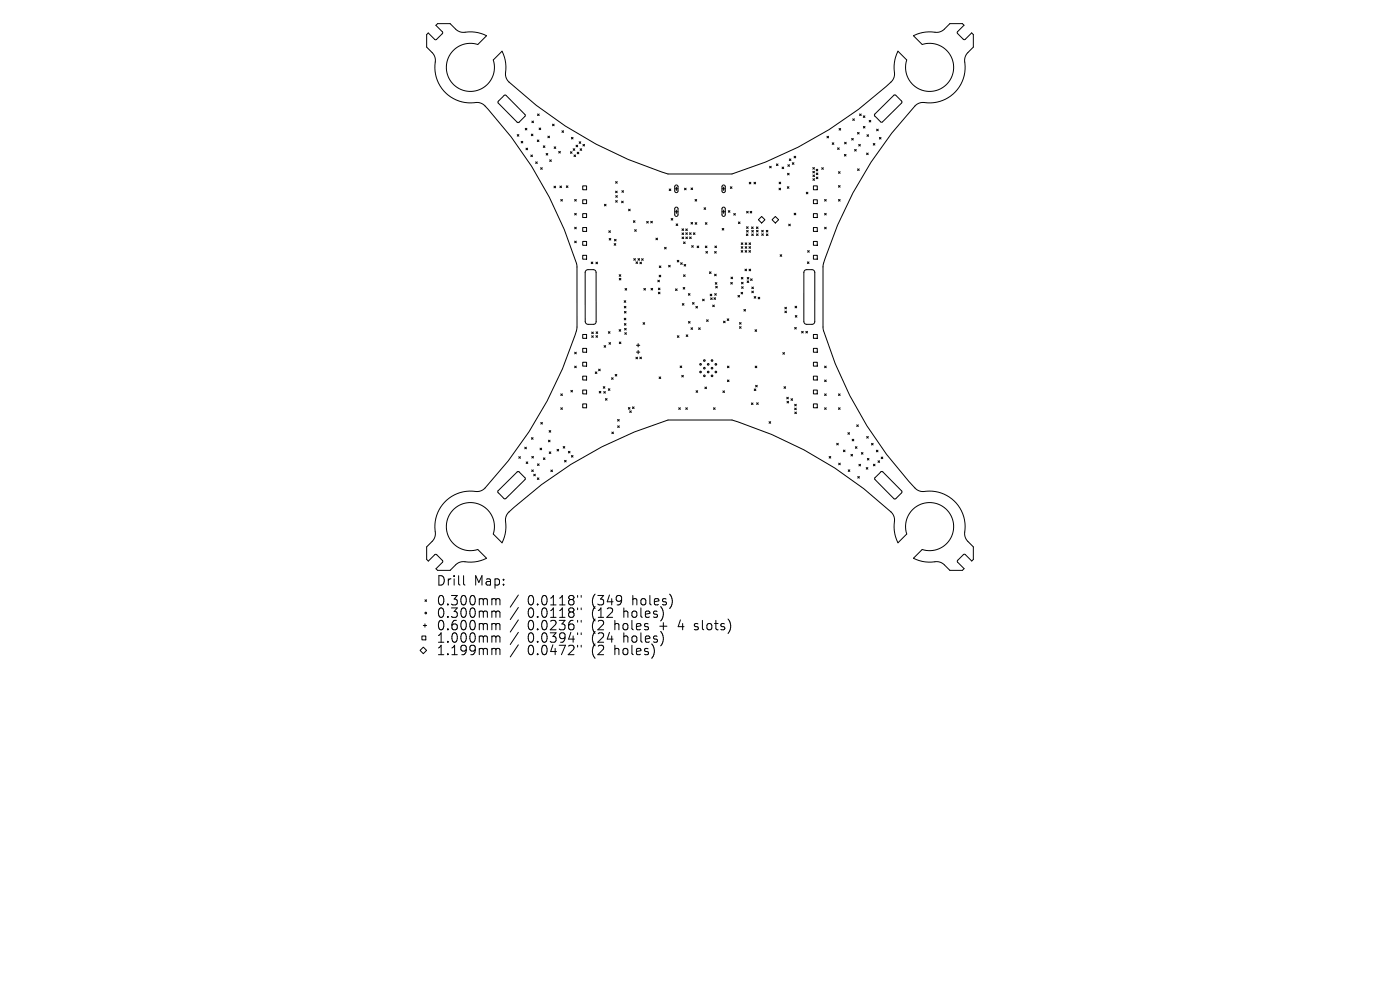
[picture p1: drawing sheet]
<svg xmlns="http://www.w3.org/2000/svg" width="297mm" height="210mm" viewBox="0 0 297 210" stroke-linecap="round" stroke-linejoin="round" font-family="sans-serif">
<defs><g id="words">
<g font-size="2.8">
<text x="92.5" y="124.5">Drill</text>
<text x="100.5" y="124.5">Map:</text>
<text x="92.5" y="128.7">0.300mm</text>
<text x="92.5" y="131.3">0.300mm</text>
<text x="111.9" y="128.7">0.0118&quot;</text>
<text x="111.9" y="131.3">0.0118&quot;</text>
<text x="125.7" y="128.7">(349</text>
<text x="125.7" y="131.3">(12</text>
<text x="132.5" y="131.3">holes)</text>
<text x="134.4" y="128.7">holes)</text>
<text x="92.5" y="134">0.600mm</text>
<text x="92.5" y="136.6">1.000mm</text>
<text x="111.9" y="134">0.0236&quot;</text>
<text x="111.9" y="136.6">0.0394&quot;</text>
<text x="125.7" y="134">(2</text>
<text x="125.7" y="136.6">(24</text>
<text x="130.6" y="134">holes</text>
<text x="132.5" y="136.6">holes)</text>
<text x="140.4" y="134">+</text>
<text x="144.6" y="134">4</text>
<text x="148.2" y="134">slots)</text>
<text x="92.5" y="139.3">1.199mm</text>
<text x="111.9" y="139.3">0.0472&quot;</text>
<text x="125.7" y="139.3">(2</text>
<text x="130.6" y="139.3">holes)</text>
</g>
</g></defs>
<g fill="none" stroke="#000" stroke-width=".21">
<path d="M92.5 5.4l.3-.4h2.7l1.5 1.4 1.3 .5a8 8 0 0 1 4.9 .7l-1.8 1.8-.5-.1a5.1 5.1 0 0 0-6.2 4.8 5.1 5.1 0 0 0 5.8 5.2 5.1 5.1 0 0 0 4.1-6.6l1.9-1.8a9.9 9.9 0 0 1 .8 5.3l.5 1a86.6 86.6 0 0 0 33.9 19.7h13.6l7.1-2.5a85.5 85.5 0 0 0 26.9-17.3l.4-.7 .1-.8a7.8 7.8 0 0 1 .7-4.7l1.9 1.8-.2 .5a5.1 5.1 0 0 0 4.8 6.2 5.1 5.1 0 0 0 5.3-5.8 5.1 5.1 0 0 0-6.7-4.2l-1.7-1.9a9.9 9.9 0 0 1 5.2-.7l1-.4 1.4-1.4h2.7l.3 .4-1.4 1.3v.4l1.5 1.3 1.5-1.4 .4 .3v2.7l-1.4 1.5-.5 1.3a7.7 7.7 0 0 1-9.1 8.9l-1.1 .5a83.8 83.8 0 0 0-19.8 34.4l.1 13.4a83.4 83.4 0 0 0 19.8 33.9l1.2 .4a7.7 7.7 0 0 1 9 9.2l.4 1.1 1.4 1.4v2.7l-.3 .3-1.4-1.4h-.4l-1.3 1.5 1.4 1.5-.3 .4h-2.7l-1.6-1.6-1.4-.3a7.6 7.6 0 0 1-4.7-.7l1.8-1.8 .5 .1a5.1 5.1 0 0 0 6.2-4.8 5.1 5.1 0 0 0-5.8-5.2 5.1 5.1 0 0 0-4.1 6.6l-1.9 1.8a9.9 9.9 0 0 1-.8-5.3l-.5-1a86.6 86.6 0 0 0-33.9-19.7h-13.6l-7.1 2.5a85.5 85.5 0 0 0-26.9 17.3l-.4 .7-.1 .8a7.8 7.8 0 0 1-.7 4.7l-1.9-1.8 .2-.4a5.1 5.1 0 0 0-4.8-6.3 5.1 5.1 0 0 0-5.3 5.8 5.1 5.1 0 0 0 6.7 4.2l1.7 1.9a9.9 9.9 0 0 1-5.2 .7l-1 .4-1.4 1.4h-2.7l-.3-.3 1.4-1.4v-.4l-1.4-1.3-1.6 1.4-.4-.3v-2.7l1.4-1.5 .5-1.3a7.7 7.7 0 0 1 9.1-8.9l1.1-.5a84.8 84.8 0 0 0 19.8-34.2v-13.4a84.9 84.9 0 0 0-19.9-34.1l-1.2-.4a7.7 7.7 0 0 1-8.9-9.1l-.5-1.2-1.4-1.4v-2.7l.4-.3 1.5 1.4 1.4-1.3 .1-.3zM107 20.2h.3l4.1 4.2v.3l-1.3 1.3-.4-.1-4-4.1v-.3zM109.7 28.5l.4 .4M110.1 28.5l-.4 .4M110.6 30l.3 .3M110.9 30l-.3 .3M111.4 27.2l.4 .4M111.6 31.4l.3 .4M111.8 27.2l-.4 .4M111.9 31.4l-.3 .4M112.6 32.9l.4 .3M112.7 28.4l.4 .4"/>
<path d="M112.8 25.7l.4 .3M113 32.9l-.4 .3M113.1 28.4l-.4 .4M113.2 25.7l-.4 .3M113.6 34.3l.4 .4M114 29.7l.3 .3M114 34.3l-.4 .4M114 24.2l.4 .3M114.3 29.7l-.3 .3M114.4 27.2l.3 .3M114.4 24.2l-.4 .3M114.7 35.6l.3 .3"/>
<path d="M114.7 27.2l-.3 .3M115 35.6l-.3 .3M115.3 30.9l.3 .4M115.6 30.9l-.3 .4M115.9 32.6l.3 .3M116.2 32.6l-.3 .3M116.2 28.9l.4 .3M116.6 28.9l-.4 .3M116.6 33.9l.4 .3M117 33.9l-.4 .3M117.2 26.3l.4 .4M117.5 39.5l.4 .3"/>
<path d="M117.6 31.1l.3 .4M117.6 26.3l-.4 .4M117.9 39.5l-.4 .3M117.9 31.1l-.3 .4M118.5 32.1l.4 .4M118.8 39.5l.3 .3M118.9 32.1l-.4 .4M119.1 39.5l-.3 .3M119.2 27.7l.4 .4M119.6 27.7l-.4 .4M120.1 39.4l.4 .4M120.5 39.4l-.4 .4"/>
<path d="M121 32.2l.4 .3M121.2 29.1l.4 .4M121.4 32.2l-.4 .3M121.6 29.1l-.4 .4M121.6 31.6l.3 .3M121.8 32.9l.3 .3M121.9 31.6l-.3 .3M122.1 32.9l-.3 .3M122.2 30.8l.4 .3M122.4 32.3l.4 .3M122.6 30.8l-.4 .3M122.8 32.3l-.4 .3"/>
<path d="M122.9 30.1l.3 .3M123.1 31.6l.3 .3M123.2 30.1l-.3 .3M123.4 31.6l-.3 .3M123.6 39.4h.8v.9h-.8zM123.7 30.6l.3 .4M124 30.6l-.3 .4M130.6 38.5l.3 .4M130.9 38.5l-.3 .4M143.2 39.3h.4l.2 .2v1.1l-.2 .3-.5-.3zM143.5 39.7v.7M145.2 39.9l.4 .4"/>
<path d="M145.6 39.9l-.4 .4M146.6 39.9l.3 .3M146.9 39.9l-.3 .3M153.3 39.3h.3l.3 .2v1.1l-.3 .3-.4-.3zM153.5 39.7v.7M154.9 39.6l.4 .4M155.3 39.6l-.4 .4M158.9 38.7l.4 .3M159.3 38.7l-.4 .3M160 38.7l.3 .3M160.3 38.7l-.3 .3M163.3 35.3l.3 .3"/>
<path d="M163.6 35.3l-.3 .3M164.7 34.8l.4 .3M165.1 34.8l-.4 .3M165.3 39.9l.3 .4M165.3 38.6l.3 .4M165.6 39.9l-.3 .4M165.6 38.6l-.3 .4M165.9 35.4l.4 .4M166.3 35.4l-.4 .4M167 39.6l.4 .4M167.1 36.8l.3 .3M167.1 34.9l.4 .4"/>
<path d="M167.4 39.6l-.4 .4M167.4 36.8l-.3 .3M167.4 33.7l.4 .4M167.5 34.9l-.4 .4M167.8 33.7l-.4 .4M168.1 34.5l.3 .4M168.4 34.5l-.3 .4M168.5 33.1l.3 .4M168.8 33.1l-.3 .4M172.4 35.5l.4 .4M172.4 36.3l.4 .4M172.5 37.1l.3 .4"/>
<path d="M172.5 37.9l.3 .4M172.6 39.4h.8v.9h-.8zM172.8 36.3l-.4 .4M172.8 35.5l-.4 .4M172.8 37.1l-.3 .4M172.8 37.9l-.3 .4M173.1 35.9l.4 .4M173.2 36.7l.3 .3M173.2 37.6l.3 .3M173.5 35.9l-.4 .4M173.5 36.7l-.3 .3M173.5 37.6l-.3 .3"/>
<path d="M174.3 35.6l.4 .3M174.7 35.6l-.4 .3M175.4 28.9l.4 .4M175.8 28.9l-.4 .4M176.6 30.3l.3 .3M176.9 30.3l-.3 .3M177.7 31.4l.3 .3M177.9 36.4l.3 .4M177.9 39.4l.3 .3M178 27.3l.3 .3M178 31.4l-.3 .3M178.2 39.4l-.3 .3"/>
<path d="M178.2 36.4l-.3 .4M178.3 27.3l-.3 .3M179.1 32.8l.4 .3M179.2 30.2l.3 .3M179.5 32.8l-.4 .3M179.5 30.2l-.3 .3M180.7 29.4l.3 .3M180.9 25.2l.4 .3M181 29.4l-.3 .3M181.3 25.2l-.4 .3M181.3 31.7l.3 .3M181.6 31.7l-.3 .3"/>
<path d="M181.9 28.1l.4 .3M181.9 35.8l.4 .4M182.2 30.6l.3 .4M182.3 28.1l-.4 .3M182.3 35.8l-.4 .4M182.4 24.2l.3 .3M182.5 30.6l-.3 .4M182.7 24.2l-.3 .3M183.1 24.6l.4 .3M183.2 26.8l.3 .4M183.5 24.6l-.4 .3M183.5 26.8l-.3 .4"/>
<path d="M183.8 32.5l.4 .3M183.9 28.6l.4 .3M184.2 32.5l-.4 .3M184.3 28.6l-.4 .3M184.4 25.5l.3 .4M184.7 25.5l-.3 .4M185.3 30.4l.3 .4M185.6 24.2l4.1-4.1 .3 .1 1.3 1.3v.3l-4.2 4.1h-.3l-1.2-1.3zM185.6 30.4l-.3 .4M186 27.4l.3 .3M186.3 27.4l-.3 .3M186.6 29.2l.3 .3"/>
<path d="M186.9 29.2l-.3 .3M119 42.3l.3 .4M119.3 42.3l-.3 .4M121.9 45.3l.4 .3M121.9 42.3l.4 .4M121.9 48.2l.4 .4M121.9 51.1l.4 .4M122.3 42.3l-.4 .4M122.3 45.3l-.4 .3M122.3 48.2l-.4 .4M122.3 51.1l-.4 .4M123.6 42.4h.8v.8h-.8z"/>
<path d="M123.6 45.3h.8v.8h-.8zM123.6 48.3h.8v.8h-.8zM123.6 51.2h.8v.8h-.8zM123.6 54.2h.8v.8h-.8zM124.3 57.4l.4-.2h1.3l.4 .5 .1 10.5-.2 .4-.3 .2h-1.4l-.4-.5-.1-10.5zM125.4 55.6l.4 .3M125.8 55.6l-.4 .3M126.4 55.6l.4 .4M126.8 55.6l-.4 .4M128.2 43.3l.4 .4M128.6 43.3l-.4 .4M129.2 49l.3 .3"/>
<path d="M129.2 50.6l.4 .3M129.5 49l-.3 .3M129.6 50.6l-.4 .3M130.3 51.7l.3 .3M130.4 50.8l.3 .3M130.6 40.5l.3 .4M130.6 42.5l.4 .4M130.6 41.5l.4 .4M130.6 51.7l-.3 .3M130.7 50.8l-.3 .3M130.9 40.5l-.3 .4M131 42.5l-.4 .4"/>
<path d="M131 41.5l-.4 .4M131.4 58.3l.3 .3M131.4 59l.3 .4M131.7 58.3l-.3 .3M131.7 59l-.3 .4M131.9 42.7l.3 .3M131.9 40.4l.4 .4M132.2 42.7l-.3 .3M132.3 40.4l-.4 .4M133.3 44.4l.4 .3M133.7 44.4l-.4 .3M134.4 46.8l.3 .4"/>
<path d="M134.5 54.9l.3 .3M134.6 48.7l.4 .4M134.7 46.8l-.3 .4M134.8 54.9l-.3 .3M134.9 55.5l.4 .4M135 48.7l-.4 .4M135.3 55.5l-.4 .4M135.3 54.9l.4 .3M135.7 54.9l-.4 .3M135.7 55.6l.4 .4M136.1 55.6l-.4 .4M136.1 54.9l.4 .3"/>
<path d="M136.5 54.9l-.4 .3M137.2 47l.3 .3M137.5 47l-.3 .3M138.1 46.9l.3 .4M138.4 46.9l-.3 .4M139.1 50.5l.4 .4M139.5 50.5l-.4 .4M139.6 59.4l.3 .4M139.8 58.4l.4 .3M139.9 56.4l.3 .4M139.9 59.4l-.3 .4M140.2 58.4l-.4 .3"/>
<path d="M140.2 56.4l-.3 .4M141 52.5l.3 .3M141.3 52.5l-.3 .3M141.8 56.3l.4 .3M142 40.1l.3 .3M142.2 56.3l-.4 .3M142.3 40.1l-.3 .3M142.4 46.3l.3 .4M142.7 46.3l-.3 .4M143.1 40.1h.7M143.1 44.9h.7M143.2 44l.4-.1 .2 .3v1.4l-.2 .3-.5-.3z"/>
<path d="M143.4 47.5l.4 .3M143.5 44.6v.7M143.7 55.2l.3 .4M143.8 47.5l-.4 .3M144 55.2l-.3 .4M144.4 55.7l.3 .4M144.7 48.5l.3 .4M144.7 49.4l.3 .4M144.7 50.3l.3 .3M144.7 55.7l-.3 .4M145 58.3l.4 .3M145 51.3l.4 .4"/>
<path d="M145 48.5l-.3 .4M145 49.4l-.3 .4M145 50.3l-.3 .3M145.1 56.1l.4 .3M145.4 58.3l-.4 .3M145.4 51.3l-.4 .4M145.5 56.1l-.4 .3M145.5 48.6l.3 .3M145.5 49.4l.3 .3M145.5 50.3l.3 .3M145.8 48.6l-.3 .3M145.8 49.4l-.3 .3"/>
<path d="M145.8 50.3l-.3 .3M146.3 49.4l.3 .3M146.3 50.3l.3 .3M146.6 47.2l.3 .3M146.6 49.4l-.3 .3M146.6 50.3l-.3 .3M146.7 52.1l.4 .4M146.9 47.2l-.3 .3M147.1 52.1l-.4 .4M147.1 49.4l.3 .3M147.4 49.4l-.3 .3M147.5 42.3l.3 .4"/>
<path d="M147.5 47.2l.3 .4M147.8 42.3l-.3 .4M147.8 47.2l-.3 .4M147.9 52.2l.3 .3M148.2 52.2l-.3 .3M149.4 44.1l.3 .3M149.6 52.2l.4 .3M149.6 47.2l.4 .4M149.7 44.1l-.3 .3M149.7 53.3l.4 .4M150 52.2l-.4 .3M150 47.2l-.4 .4"/>
<path d="M150.1 53.3l-.4 .4M150.5 57.7l.3 .3M150.8 57.7l-.3 .3M151.6 58.2l.3 .3M151.6 53.3l.3 .4M151.7 52.2l.3 .3M151.7 59.9l.4 .4M151.9 58.2l-.3 .3M151.9 53.3l-.3 .4M152 52.2l-.3 .3M152.1 59.9l-.4 .4M153.2 40.1h.7"/>
<path d="M153.2 44.9h.7M153.2 48.5l.4 .3M153.3 44l.3-.1 .3 .3v1.4l-.3 .3-.4-.3zM153.5 44.6v.7M153.6 48.5l-.4 .3M154.5 44.7l.3 .3M154.8 44.7l-.3 .3M155 59.9l.4 .4M155.1 58.8l.3 .3M155.4 59.9l-.4 .4M155.4 58.8l-.3 .3M155.7 45.3l.3 .3"/>
<path d="M156 45.3l-.3 .3M156.6 47.1l.4 .3M157 47.1l-.4 .3M157.2 53.2l.4 .3M157.2 52.3l.4 .4M157.2 51.5l.4 .4M157.3 58.8l.3 .4M157.3 59.9l.3 .3M157.6 53.2l-.4 .3M157.6 52.3l-.4 .4M157.6 51.5l-.4 .4M157.6 58.8l-.3 .4"/>
<path d="M157.6 59.9l-.3 .3M158 57.1l.4 .3M158.1 53.2l.3 .3M158.1 52.3l.3 .4M158.1 51.5l.3 .4M158.3 49.6l.4 .4M158.4 48.1l.3 .3M158.4 48.9l.3 .3M158.4 44.8l.3 .4M158.4 57.1l-.4 .3M158.4 53.2l-.3 .3M158.4 52.3l-.3 .4"/>
<path d="M158.4 51.5l-.3 .4M158.5 59.6l.3 .3M158.5 58.9l.4 .3M158.7 49.6l-.4 .4M158.7 48.1l-.3 .3M158.7 48.9l-.3 .3M158.7 44.8l-.3 .4M158.8 59.6l-.3 .3M158.9 58.9l-.4 .3M158.9 53.2l.3 .3M158.9 52.3l.3 .4M158.9 51.5l.3 .4"/>
<path d="M158.9 57.1l.4 .3M159.1 44.8l.4 .4M159.2 53.2l-.3 .3M159.2 59.1l.4 .4M159.2 52.3l-.3 .4M159.2 51.5l-.3 .4M159.3 57.1l-.4 .3M159.4 48.1l.4 .4M159.5 49.6l.3 .4M159.5 44.8l-.4 .4M159.5 48.9l.3 .3M159.6 59.1l-.4 .4"/>
<path d="M159.8 48.1l-.4 .4M159.8 49.6l-.3 .4M159.8 48.9l-.3 .3M160.5 48.1l.3 .4M160.5 48.9l.3 .3M160.5 49.6l.3 .4M160.8 48.1l-.3 .4M160.8 49.6l-.3 .4M160.8 48.9l-.3 .3M160.9 46.6l.7-.7 .7 .7-.7 .7zM161.6 48.9l.3 .3M161.6 49.6l.3 .3"/>
<path d="M161.9 48.9l-.3 .3M161.9 49.6l-.3 .3M162.6 48.9l.3 .3M162.6 49.6l.3 .4M162.9 48.9l-.3 .3M162.9 49.6l-.3 .4M163.8 46.6l.7-.7 .7 .7-.7 .7zM165.5 54l.3 .4M165.8 54l-.3 .4M167.3 47.5l.4 .4M167.7 47.5l-.4 .4M168.5 45.2l.3 .4"/>
<path d="M168.8 45.2l-.3 .4M170.7 57.4l.4-.2h1.2l.4 .2 .2 .3-.1 10.6-.1 .3-.3 .2h-1.5l-.4-.5v-10.5zM171 40.8l.4 .3M171.3 55.5l.3 .4M171.3 53.2l.4 .3M171.4 40.8l-.4 .3M171.6 55.5l-.3 .4M171.7 53.2l-.4 .3M172.6 42.4h.8v.8h-.8zM172.6 45.3h.8v.8h-.8zM172.6 48.3h.8v.8h-.8zM172.6 51.2h.8v.8h-.8z"/>
<path d="M172.6 54.2h.8v.8h-.8zM174.9 48.2l.4 .4M174.9 42.3l.4 .4M174.9 45.3l.4 .3M175.3 42.3l-.4 .4M175.3 45.3l-.4 .3M175.3 48.2l-.4 .4M177.9 42.3l.3 .4M178.2 42.3l-.3 .4M121.9 74.7l.4 .4M121.9 77.7l.4 .3M122.3 74.7l-.4 .4"/>
<path d="M122.3 77.7l-.4 .3M123.6 71h.8v.8h-.8zM123.6 73.9h.8v.8h-.8zM123.6 76.8h.8v.9h-.8zM123.6 79.8h.8v.8h-.8zM125.5 70.4l.4 .4M125.5 71.2l.4 .4M125.9 70.4l-.4 .4M125.9 71.2l-.4 .4M126.3 78.9l.3 .3M126.4 71.2l.4 .4M126.5 70.4l.3 .3"/>
<path d="M126.6 78.9l-.3 .3M126.8 71.2l-.4 .4M126.8 70.4l-.3 .3M127 78.3l.3 .4M127.3 78.3l-.3 .4M128.1 73.3l.4 .4M128.5 73.3l-.4 .4M129.1 70.4l.3 .3M129.2 72.7l.3 .3M129.4 70.4l-.3 .3M129.5 72.7l-.3 .3M130.5 79.4l.4 .4"/>
<path d="M130.9 79.4l-.4 .4M131.3 69.9l.4 .4M131.4 72.5l.3 .4M131.7 69.9l-.4 .4M131.7 72.5l-.3 .4M132.4 63.8l.4 .3M132.4 67.5l.4 .4M132.4 65l.4 .3M132.5 68.6l.3 .4M132.5 66.1l.3 .3M132.5 69.7l.3 .3M132.5 70.6l.4 .3"/>
<path d="M132.6 61.2l.4 .3M132.8 63.8l-.4 .3M132.8 67.5l-.4 .4M132.8 65l-.4 .3M132.8 68.6l-.3 .4M132.8 66.1l-.3 .3M132.8 69.7l-.3 .3M132.9 70.6l-.4 .3M133 61.2l-.4 .3M134.9 75.8l.4 .3M135 73.2h.7M135 74.7h.7"/>
<path d="M135.3 75.8l-.4 .3M135.4 72.9v.7M135.4 74.3v.7M135.7 75.8l.4 .3M136.1 75.8l-.4 .3M136.4 68.4l.4 .4M136.6 61.2l.3 .3M136.8 68.4l-.4 .4M136.9 61.2l-.3 .3M138.1 61.2l.4 .3M138.5 61.2l-.4 .3M139.7 61.1l.3 .4"/>
<path d="M139.7 62l.3 .3M139.8 80l.4 .3M140 61.1l-.3 .4M140 62l-.3 .3M140.2 80l-.4 .3M143.3 61.3l.4 .3M143.7 61.3l-.4 .3M143.7 71.2l.3 .4M144 71.2l-.3 .4M144.3 77.6l.3 .4M144.6 79.6l.4 .4M144.6 77.6l-.3 .4"/>
<path d="M144.7 64.4l.4 .3M144.9 61l.4 .3M145 79.6l-.4 .4M145.1 64.4l-.4 .3M145.3 61l-.4 .3M145.6 71l.3 .4M145.9 71l-.3 .4M146 62.3l.4 .3M146.1 68.2l.3 .3M146.4 62.3l-.4 .3M146.4 68.2l-.3 .3M146.6 69.5l.3 .4"/>
<path d="M146.9 64.2l.4 .3M146.9 69.5l-.3 .4M147.3 64.2l-.4 .3M147.6 65l.4 .3M148 65l-.4 .3M148.2 69.5l.4 .4M148.6 69.5l-.4 .4M149 63.5l.4 .3M149.4 63.5l-.4 .3M149.9 67.8l.3 .4M150.2 67.8l-.3 .4M150.7 62.4l.3 .3"/>
<path d="M150.8 63.2l.3 .3M151 62.4l-.3 .3M151.1 63.2l-.3 .3M151.2 64.7l.3 .4M151.5 63.2l.3 .3M151.5 64.7l-.3 .4M151.6 62.3l.4 .3M151.8 63.2l-.3 .3M151.8 60.7l.4 .4M152 62.3l-.4 .3M152.2 60.7l-.4 .4M153.5 68.1l.3 .4"/>
<path d="M153.8 68.1l-.3 .4M154.3 67.6l.3 .4M154.3 77.7l.4 .3M154.6 67.6l-.3 .4M154.7 77.7l-.4 .3M156.5 62.7l.4 .3M156.9 68.4l.3 .4M156.9 69.3l.3 .3M156.9 62.7l-.4 .3M157.2 62l.4 .4M157.2 68.4l-.3 .4M157.2 69.3l-.3 .3"/>
<path d="M157.3 60.8l.4 .4M157.6 62l-.4 .4M157.7 60.8l-.4 .4M157.8 65.6l.4 .4M158.2 65.6l-.4 .4M159.5 61.8l.3 .3M159.5 60.9l.3 .3M159.8 60.9l-.3 .3M159.8 61.8l-.3 .3M160 62.9l.3 .4M160.2 69.9l.3 .4M160.2 77.7l.4 .3"/>
<path d="M160.3 62.9l-.3 .4M160.5 69.9l-.3 .4M160.6 77.7l-.4 .3M160.8 63.1l.4 .3M161.2 63.1l-.4 .3M166.1 74.8l.3 .3M166.4 74.8l-.3 .3M166.5 65.2l.3 .3M166.5 66l.3 .3M166.8 65.2l-.3 .3M166.8 66l-.3 .3M168.6 69.5l.3 .3"/>
<path d="M168.7 65l.3 .3M168.7 66.9l.4 .4M168.9 69.5l-.3 .3M169 65l-.3 .3M169.1 66.9l-.4 .4M170.1 70.3l.3 .3M170.4 70.3l-.3 .3M171 70.3l.3 .3M171.3 70.3l-.3 .3M172.6 71h.8v.8h-.8zM172.6 73.9h.8v.8h-.8zM172.6 76.8h.8v.9h-.8z"/>
<path d="M172.6 79.8h.8v.8h-.8zM174.9 77.7l.4 .3M175.3 77.7l-.4 .3M110.1 96.9l.3 .3M110.4 96.9l-.3 .3M111.3 94.9l.4 .3M111.6 98l.4 .3M111.7 94.9l-.4 .3M112 98l-.4 .3M112.7 92.8l.4 .4M112.8 99.7l.3 .3M112.8 96.8l.4 .4"/>
<path d="M113.1 92.8l-.4 .4M113.1 99.7l-.3 .3M113.2 96.8l-.4 .4M114 98.4l.4 .3M114.4 98.4l-.4 .3M114.6 95.1l.3 .3M114.7 89.6l.4 .4M114.9 95.1l-.3 .3M115.1 89.6l-.4 .4M115.3 97.1l.3 .4M115.6 97.1l-.3 .4M116.3 93.4l.4 .3"/>
<path d="M116.5 91.3l.3 .4M116.5 95.9l.4 .3M116.7 93.4l-.4 .3M116.8 91.3l-.3 .4M116.9 99.7l.3 .4M116.9 95.9l-.4 .3M117.2 99.7l-.3 .4M118.2 95.3l.3 .4M118.5 95.3l-.3 .4M119 83.6l.3 .3M119 86.5l.3 .3M119.3 83.6l-.3 .3"/>
<path d="M119.3 86.5l-.3 .3M119.5 94.7l.3 .4M119.8 97.7l.3 .3M119.8 94.7l-.3 .4M120.1 97.7l-.3 .3M120.6 95.7l.3 .4M120.9 95.7l-.3 .4M121.1 82.8l.4 .4M121.2 96.6l.4 .4M121.5 82.8l-.4 .4M121.6 96.6l-.4 .4M123.6 82.7h.8v.9h-.8z"/>
<path d="M123.6 85.7h.8v.8h-.8zM127.1 83l.4 .4M127.5 83l-.4 .4M128 82l.3 .4M128.1 83.1l.3 .3M128.3 82l-.3 .4M128.4 83.1l-.3 .3M128.4 84.5l.4 .4M128.8 84.5l-.4 .4M129 82.5l.4 .3M129.4 82.5l-.4 .3M129.7 80.1l.4 .4"/>
<path d="M129.8 91.6l.3 .4M130.1 80.1l-.4 .4M130.1 91.6l-.3 .4M131 89l.4 .3M131 90.3l.4 .4M131.4 89l-.4 .3M131.4 90.3l-.4 .4M133.3 86.5l.3 .3M133.6 87.1l.3 .4M133.6 86.5l-.3 .3M133.9 87.1l-.3 .4M134.2 86.3l.3 .4"/>
<path d="M134.5 86.3l-.3 .4M144 86.5l.3 .3M144.3 86.5l-.3 .3M145.5 86.5l.3 .3M145.8 86.5l-.3 .3M147.7 82.9l.3 .3M148 82.9l-.3 .3M149.5 82.1l.4 .4M149.9 82.1l-.4 .4M151.4 86.5l.3 .3M151.7 86.5l-.3 .3M153.4 82.9l.3 .4"/>
<path d="M153.7 82.9l-.3 .4M154.3 80.6l.4 .4M154.7 80.6l-.4 .4M159.4 85.5l.4 .3M159.8 85.5l-.4 .3M160 82.5l.4 .4M160.3 81.7l.3 .4M160.4 82.5l-.4 .4M160.5 85.4l.4 .4M160.6 81.7l-.3 .4M160.9 85.4l-.4 .4M163.2 89.4l.3 .4"/>
<path d="M163.5 89.4l-.3 .4M166.3 82l.4 .4M166.7 82l-.4 .4M166.9 84.3l.4 .3M167 85.1l.3 .4M167.3 84.3l-.4 .3M167.3 85.1l-.3 .4M167.8 84.6l.3 .3M168.1 84.6l-.3 .3M168.6 85.8l.3 .3M168.6 86.6l.3 .3M168.6 87.4l.4 .3"/>
<path d="M168.9 85.8l-.3 .3M168.9 86.6l-.3 .3M169 87.4l-.4 .3M172.6 82.7h.8v.9h-.8zM172.6 85.7h.8v.8h-.8zM174.9 80.6l.4 .4M174.9 83.6l.4 .3M174.9 86.5l.4 .3M175.3 80.6l-.4 .4M175.3 83.6l-.4 .3M175.3 86.5l-.4 .3M175.9 96.8l.3 .4"/>
<path d="M176.2 96.8l-.3 .4M177.5 94l.3 .4M177.8 94l-.3 .4M177.9 86.5l.3 .3M177.9 83.6l.3 .3M177.9 98.2l.4 .4M178.2 83.6l-.3 .3M178.2 86.5l-.3 .3M178.3 98.2l-.4 .4M178.9 95.5l.4 .3M179.3 95.5l-.4 .3M179.9 91.8l.3 .3"/>
<path d="M179.9 99.7l.4 .3M180.2 91.8l-.3 .3M180.3 99.7l-.4 .3M180.5 96.4l.4 .3M180.8 93.2l.3 .3M180.9 96.4l-.4 .3M181.1 93.2l-.3 .3M181.5 94.8l.3 .3M181.7 90.1l.4 .4M181.8 94.8l-.3 .3M182.1 90.1l-.4 .4M182.2 98.5l.4 .3"/>
<path d="M182.6 98.5l-.4 .3M182.7 96l.4 .3M183.1 96l-.4 .3M183.8 99.2l.3 .3M183.9 92.6l.3 .3M184 97.2l.4 .4M184.1 99.2l-.3 .3M184.2 92.6l-.3 .3M184.4 97.2l-.4 .4M184.9 94l.3 .4M185.2 94l-.3 .4M185.3 98.5l.3 .3"/>
<path d="M185.6 98.5l-.3 .3M185.9 95.5l.4 .3M186.3 97.7l.3 .4M186.3 95.5l-.4 .3M186.6 97.7l-.3 .4M186.9 97l.4 .3M187.3 97l-.4 .3M105.7 104.1l4.1-4h.3l1.3 1.3v.3l-4.2 4.1h-.3l-1.2-1.3zM113.2 100.6l.4 .3M113.6 100.6l-.4 .3M114 101.4l.3 .3M114.3 101.4l-.3 .3"/>
<path d="M182 101.1l.3 .3M182.3 101.1l-.3 .3M185.6 101.3l1.3-1.2 .3-.1 4.1 4.1v.4l-1.3 1.3h-.3l-4.1-4.1zM89.5 134.9h.8v.8h-.8zM89.8 132.7h.7M89.8 137.3l.7 .7-.7 .7-.7-.7zM90.2 127.2l.3 .4M90.2 132.3v.7M90.5 127.2l-.3 .4M98.3 122.1v1.7l.3 .3M104.6 127h.3l.3 .3M104.6 129.6h.3l.3 .3"/>
<path d="M104.6 132.3h.3l.3 .3M104.6 134.9l.5 .1 .1 .2M104.6 137.5h.3l.3 .3M105.2 127.3l.3-.3 .5 .1 .1 1.2M105.2 127.3v1M105.2 129.9v1.1M105.2 132.6v1M105.2 135.2v1M105.2 137.8v1.1M105.2 129.9l.3-.3 .5 .1 .1 1.3M105.2 132.6l.3-.3 .5 .1 .1 1.2M105.2 135.2l.3-.3 .5 .1 .1 1.2"/>
<path d="M105.2 137.8l.3-.3 .5 .1 .1 1.3M110 126.2l-1.8 2.6M110 128.9l-1.8 2.5M110 131.5l-1.8 2.6M110 134.1l-1.8 2.6M110 136.8l-1.8 2.6M122.5 126.3v.4M122.5 129v.3M122.5 131.6v.4M122.5 134.2v.4M122.5 136.9v.4M123.3 126.3v.4"/>
<path d="M123.3 129v.3M123.3 131.6v.4M123.3 134.2v.4M123.3 136.9v.4M147.3 133.5l.2 .1M147.4 132.4v.4"/>
<circle cx="148.6" cy="77.3" r=".17"/>
<circle cx="148.6" cy="78.9" r=".17"/>
<circle cx="149.4" cy="76.5" r=".17"/>
<circle cx="149.4" cy="79.7" r=".17"/>
<circle cx="149.4" cy="78.1" r=".17"/>
<circle cx="150.2" cy="77.3" r=".17"/>
<circle cx="150.2" cy="78.9" r=".17"/>
<circle cx="151.1" cy="76.5" r=".17"/>
<circle cx="151.1" cy="79.7" r=".17"/>
<circle cx="151.1" cy="78.1" r=".17"/>
<circle cx="151.9" cy="77.3" r=".17"/>
<circle cx="151.9" cy="78.9" r=".17"/>
<circle cx="90.3" cy="130" r=".17"/>
</g>
<use href="#words"/>
</svg>
